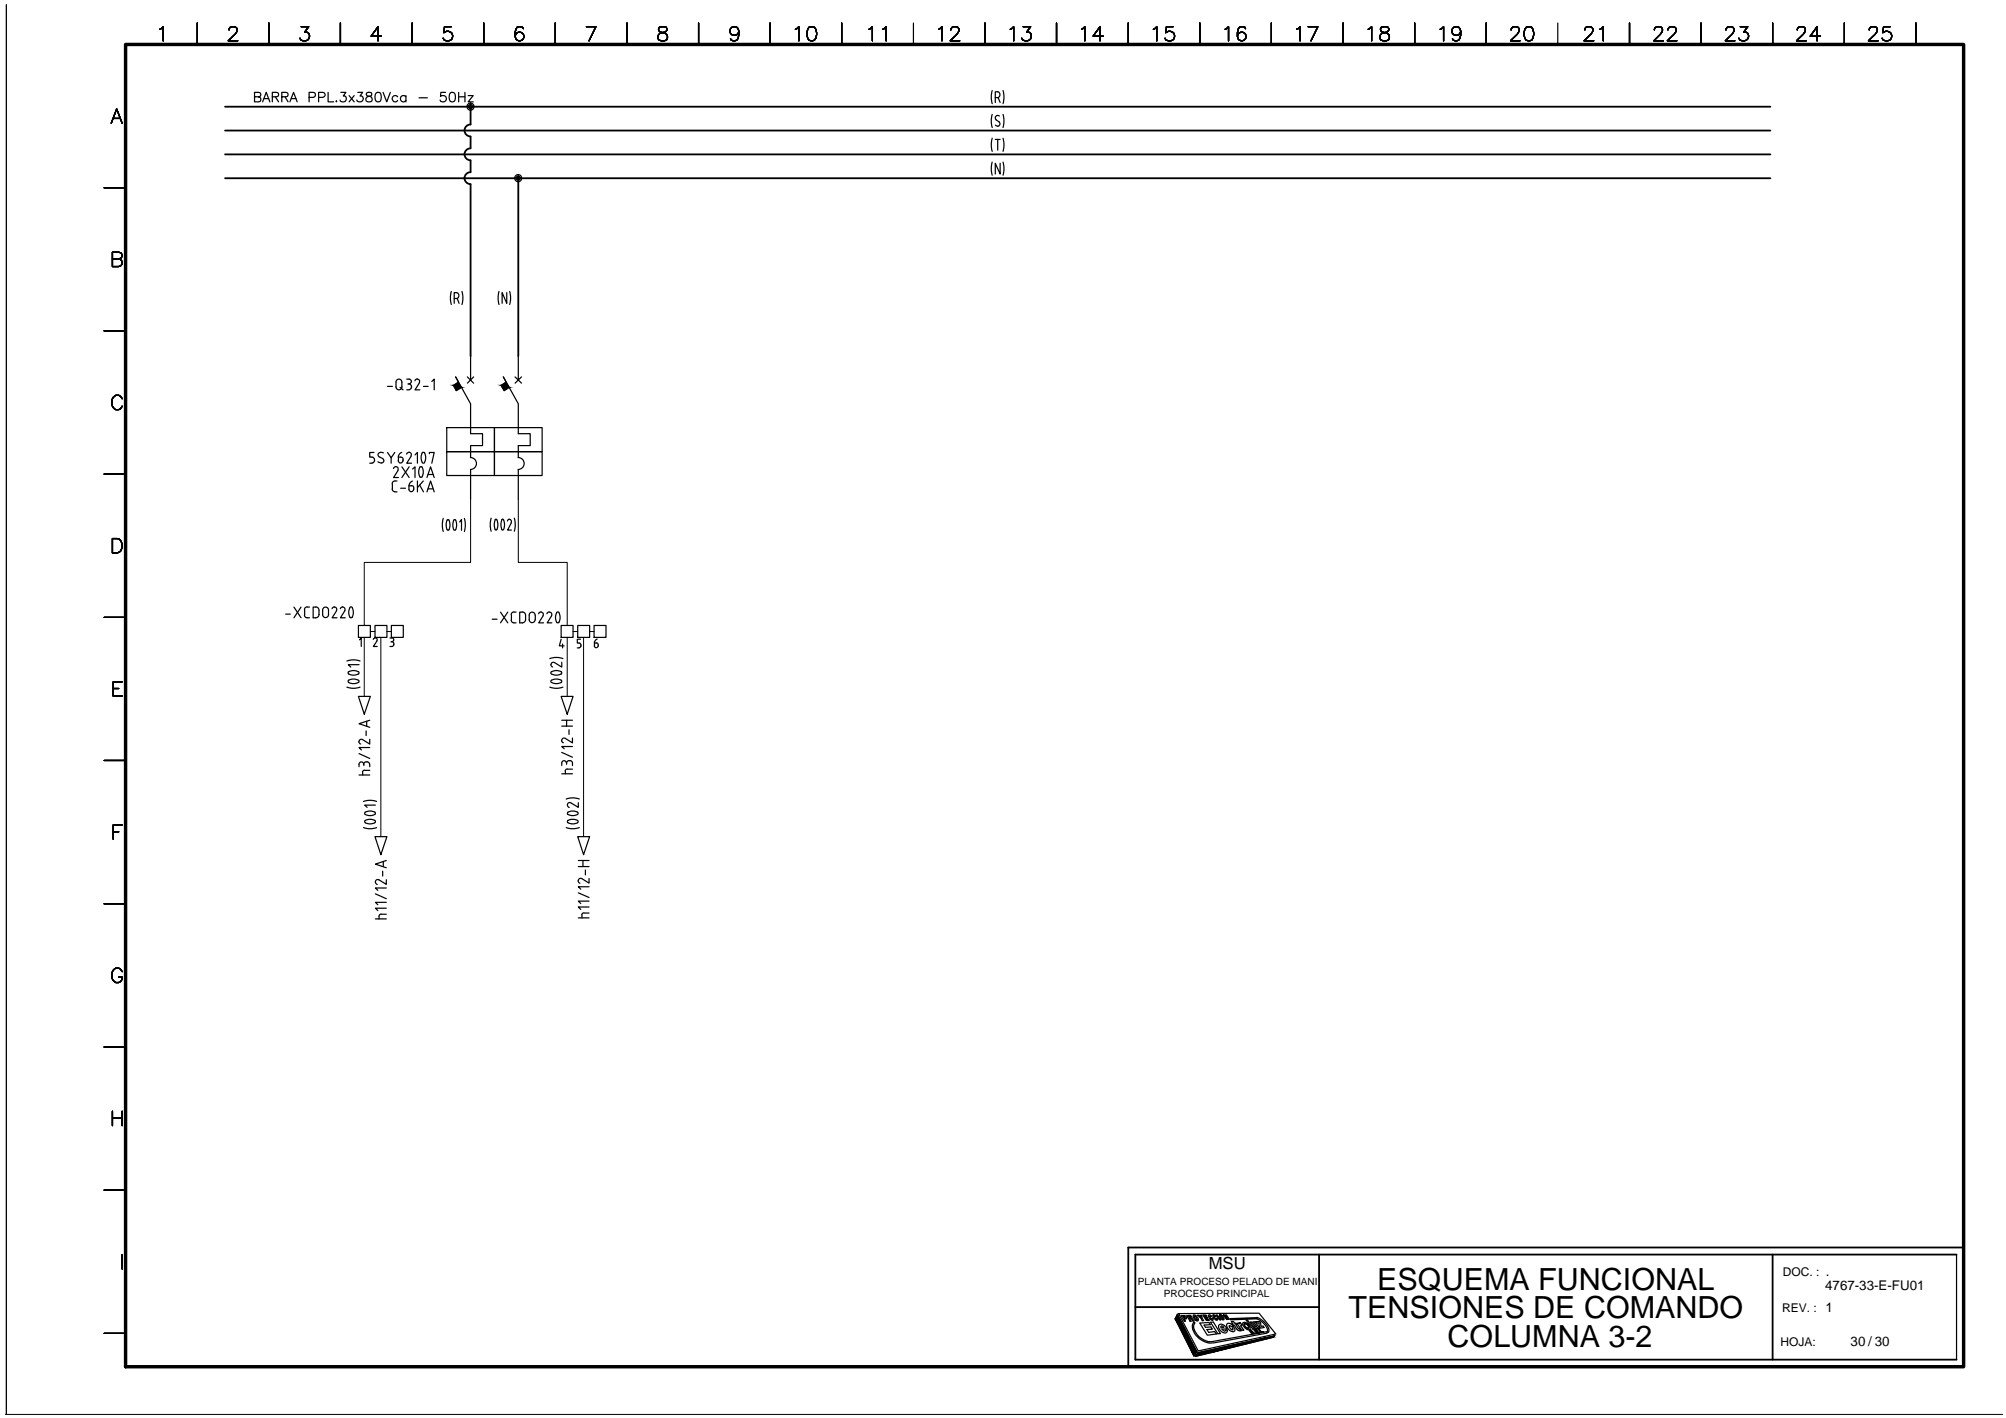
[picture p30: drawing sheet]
<svg xmlns="http://www.w3.org/2000/svg" width="420mm" height="297mm" viewBox="0 0 420 297" stroke-linecap="round" stroke-linejoin="round" font-family="sans-serif">
<defs><g id="words">
<g font-size="6.4">
<text x="288.5" y="270.1">ESQUEMA FUNCIONAL</text>
<text x="282.5" y="276.1">TENSIONES DE COMANDO</text>
<text x="303.2" y="282.2">COLUMNA 3-2</text>
</g>
<text font-size="3.5" x="253.2" y="265.7">MSU</text>
<g font-size="2.8">
<text x="382.3" y="270.3">4767-33-E-FU01</text>
<text x="387.6" y="282">30 / 30</text>
</g>
<g font-size="2.5">
<text x="373.4" y="267.3">DOC. : .</text>
<text x="373.3" y="274.8">REV. : 1</text>
<text x="372.9" y="281.9">HOJA:</text>
</g>
<g font-size="2.1">
<text x="238.4" y="269.2">PLANTA PROCESO PELADO DE MANI</text>
<text x="243.8" y="271.7">PROCESO PRINCIPAL</text>
</g>
</g></defs>
<path d="M98.6 104.6v13.2h-22.3v13.2M108.6 104.6v13.2h10.2v13.2M76.3 133.5v12.4M77.6 132.3h.9M79.8 133.5v41.8M81 132.3h1M118.8 133.5v12.4M120 132.3h1M122.2 133.5v41.8M123.5 132.3h.9M1.2 296.3h.1v-295.3v295.3h418.2" fill="none" stroke="#000" stroke-width=".21"/>
<g fill="none" stroke="#000" stroke-width=".38">
<path d="M47.1 22.4h323.7M47.1 27.3h323.7M47.1 32.3h323.7M47.1 37.3h323.7M98.6 33.6l-.1 2.5a1.25 1.25 0 0 0-1.2 1.2 1.25 1.25 0 0 0 1.2 1.3l.1 36M98.6 28.6l-.1 2.5a1.25 1.25 0 0 0-1.2 1.2 1.25 1.25 0 0 0 1.2 1.3M98.6 22.4l-.1 3.7a1.25 1.25 0 0 0-1.2 1.2 1.25 1.25 0 0 0 1.2 1.3M108.6 37.3v37.3M237.8 273.8h38.5M276.3 262.8v22M371.3 262.8v22M409.8 262.8h-172v22h172"/>
<path d="M411.3 261.3h-175v25"/>
</g>
<g fill="none" stroke="#000" stroke-width=".25">
<path d="M33.5 6.1l.7-.5v3M41.3 4.8v4.5M48 6.3a.65 .65 0 0 1 .5-.7h.6a.71 .71 0 0 1 .4 1.1l-1.7 1.9h2M56.3 4.8v4.5M63.1 5.6h1.6l-.9 1.1a.96 .96 0 0 1 1.1 1.1 .96 .96 0 0 1-1.4 .8l-.4-.2-.3-.4M68.7 19.3v2h1.2M71.3 4.8v4.5M71.4 19.3h1l-.5 .8a.67 .67 0 0 1 .6 .9 .67 .67 0 0 1-1.1 .3l-.2-.3M74.9 19.3h1.1l-.6 .8a.64 .64 0 0 1 .7 .8 .64 .64 0 0 1-.9 .4l-.4-.1-.1-.2M76.8 19.4l-.1 .4 .3 .3a.72 .72 0 0 1 .8 .3 .72 .72 0 0 1 0 .9h-1a.59 .59 0 0 1-.1-.7 .59 .59 0 0 1 .5-.4l.4-.1a.44 .44 0 0 0 .2-.7zM78.8 19.4a.64 .64 0 0 1 1 .3 1.83 1.83 0 0 1-.2 1.6 .68 .68 0 0 1-1-.3 1.66 1.66 0 0 1 .2-1.6zM79.9 7.6h-2.2l1.5-2v3"/>
<path d="M80.2 19.3l.8 2 .8-2M86.3 4.8v4.5M93.3 19.3h-1v.9a.7 .7 0 0 1 1 0 .7 .7 0 0 1-.1 1 .7 .7 0 0 1-1-.2M94.3 19.4a.68 .68 0 0 1 1 .3 1.32 1.32 0 0 1-.5 1.6h-.2a1.08 1.08 0 0 1-.4-1.6zM94.5 5.6h-1.4l-.1 1.3a1.05 1.05 0 0 1 1.6 0 1.05 1.05 0 0 1-.3 1.5 1.05 1.05 0 0 1-1.5-.4M96.1 19.3v2M97.4 19.3v2M101.3 4.8v4.5M109.6 6a.87 .87 0 0 0-.8-.4 .87 .87 0 0 0-.8 .5 2.1 2.1 0 0 0 .3 2.3 .93 .93 0 0 0 1.4-.4 .93 .93 0 0 0-.7-1.3 .93 .93 0 0 0-1.1 .9M116.3 4.8v4.5M122.8 5.6h2l-1.4 3M131.3 4.8v4.5"/>
<path d="M138.1 5.7a.6 .6 0 0 0 .3 1 1.19 1.19 0 0 1 1.4 1.3l-.1 .3a1.23 1.23 0 0 1-1.9-.3 .93 .93 0 0 1 .9-1.1l.5-.2a.64 .64 0 0 0 .3-1l-.4-.1zM146.3 4.8v4.5M154.7 6.6a.93 .93 0 0 1-1.3 .7 .93 .93 0 0 1-.3-1.4 .93 .93 0 0 1 1.5 .1 2.77 2.77 0 0 1-.3 2.4 .94 .94 0 0 1-1.3-.3M161.3 4.8v4.5M166.6 6.1l.7-.5v3M169.4 5.7a1.02 1.02 0 0 1 1.5 .4 2.26 2.26 0 0 1-.3 2.3 .98 .98 0 0 1-1.4-.4 2.39 2.39 0 0 1 .2-2.3zM176.3 4.8v4.5M182 6.1l.7-.5v3M184.9 6.1l.7-.5v3M191.3 4.8v4.5M196.6 6.1l.7-.5v3M199.2 6.3l.1-.5a.95 .95 0 0 1 1.6 .3v.3l-.4 .8-1.5 1.4h2"/>
<path d="M206.3 4.8v4.5M207.8 19l-.2 1.3 .2 1.4M209 19.2a.63 .63 0 0 1 .4 .6 .63 .63 0 0 1-.4 .6M209 19.2h-.5v2.3M210.1 19l.2 1.3-.2 1.4M211.6 6.1l.7-.5v3M214.3 5.6h1.6l-.9 1.1a.95 .95 0 0 1 1 1.1 .95 .95 0 0 1-1.3 .8l-.4-.2-.3-.4M221.3 4.8v4.5M226.5 6.1l.7-.5v3M231.1 7.6h-2.1l1.4-2v3M236.3 4.8v4.5M241.6 6.1l.7-.5v3"/>
<path d="M245.7 5.6h-1.4l-.1 1.3a1.06 1.06 0 0 1 1.5-.1 1.06 1.06 0 0 1-.1 1.6 1.06 1.06 0 0 1-1.6-.4M251.3 4.8v4.5M256.6 6.1l.7-.5v3M260.9 6a.88 .88 0 0 0-1.3-.3 2.77 2.77 0 0 0-.3 2.4 .91 .91 0 0 0 1.5 .2 .91 .91 0 0 0-.4-1.5 .91 .91 0 0 0-1.2 .8M266.3 4.8v4.5M271.6 6.1l.7-.5v3M274 5.6h2l-1.4 3M281.3 4.8v4.5M286.6 6.1l.7-.5v3M289.3 5.7a.61 .61 0 0 0 .3 1 1.2 1.2 0 0 1 1.4 1.3l-.1 .3a1.23 1.23 0 0 1-1.9-.3 .93 .93 0 0 1 .9-1.1l.6-.2a.61 .61 0 0 0 .2-1l-.4-.1zM296.3 4.8v4.5M301.6 6.1l.8-.5v3"/>
<path d="M306 6.6a.93 .93 0 0 1-1.3 .8 .93 .93 0 0 1-.4-1.4 .93 .93 0 0 1 1.5 0 2.59 2.59 0 0 1-.3 2.4 .94 .94 0 0 1-1.3-.3M311.3 4.8v4.5M316.5 6.3l.2-.5a.95 .95 0 0 1 1.5 .3v.3l-.4 .8-1.4 1.4h2M319.7 5.7a.98 .98 0 0 1 1.4 .4 2.39 2.39 0 0 1-.3 2.3 1.02 1.02 0 0 1-1.4-.4 2.26 2.26 0 0 1 .3-2.3zM326.3 4.8v4.5M331.9 6.3a.65 .65 0 0 1 .6-.7h.6a.71 .71 0 0 1 .4 1.1l-1.7 1.9h2M335.1 6.1l.7-.5v3M341.3 4.8v4.5M346.5 6.3a.65 .65 0 0 1 .6-.7h.6a.71 .71 0 0 1 .4 1.1l-1.7 1.9h2M349.3 6.3l.2-.5a.95 .95 0 0 1 1.6 .3v.3l-.4 .8-1.5 1.4h2M356.3 4.8v4.5M361.5 6.3l.2-.5a.95 .95 0 0 1 1.5 .3v.3l-.4 .8-1.4 1.4h2"/>
<path d="M364.5 5.6h1.6l-.9 1.1a.96 .96 0 0 1 1.1 1.1 .96 .96 0 0 1-1.4 .8l-.4-.2-.3-.4M371.3 4.8v4.5M376.4 6.3a.65 .65 0 0 1 .6-.7h.6a.71 .71 0 0 1 .4 1.1l-1.7 1.9h2M381.3 7.6h-2.1l1.4-2v3M386.3 4.8v4.5M391.5 6.3a.65 .65 0 0 1 .6-.7h.6a.71 .71 0 0 1 .4 1.1l-1.8 1.9h2.1M395.9 5.6h-1.4l-.2 1.3a1.06 1.06 0 0 1 1.6-.1 1.06 1.06 0 0 1-.1 1.6 1.06 1.06 0 0 1-1.6-.4M401.3 4.8v4.5M21.8 39.3h4.5M23.3 25.8l1.1-3 1.2 3M23.7 24.8h1.5M53.3 20.3l1.2-.1 .1-.3-.1-.4-.3-.2h-.9v2h.9l.3-.1 .1-.5-.4-.4"/>
<path d="M55 21.3l.8-2 .7 2M55.3 20.7h1M57 20.3l1.2-.1 .1-.3v-.4l-.4-.2h-.9v2M57.7 20.3l.6 1M59 20.3l1.2-.1 .1-.3v-.4l-.4-.2h-.9v2M59.7 20.3l.6 1M60.7 21.3l.8-2 .7 2M61 20.7h1M64.7 20.4l1.2-.1 .2-.3-.1-.5-.4-.2h-.9v2M66.7 20.4h.9a.55 .55 0 0 0 .4-.9l-.4-.2h-.9v2M70.4 21.3h.1zM73.1 20l1.1 1.3"/>
<path d="M74.2 20l-1.1 1.3M83.3 20.3a.64 .64 0 0 0-1-.1 .64 .64 0 0 0 0 .9 .64 .64 0 0 0 1-.1M85 20.3a.64 .64 0 0 0-.9-.1 .64 .64 0 0 0 0 .9 .64 .64 0 0 0 .9-.1M85 20v1.3M87.8 20.5h1.7M96.1 20.3h1.3M98.1 20h1l-1 1.3h1M207.8 24l-.2 1.3 .2 1.4M207.8 29l-.2 1.3 .2 1.4M207.8 34l-.2 1.3 .2 1.4M208.5 20.4h.5M208.5 29.2h1"/>
<path d="M208.5 26.2l.6 .3M208.8 24.2l.5 .1M208.9 24.2a.51 .51 0 0 0-.4 .4 .51 .51 0 0 0 .2 .5l.6 .4M209 29.2v2.3M209.1 20.4l.4 1.1M209.2 25.5l.2 .3a.47 .47 0 0 1-.4 .6M209.5 34.2v2.2l-1-2.2v2.2M210.1 24l.2 1.3-.2 1.4M210.1 29l.2 1.3-.2 1.4M210.1 34l.2 1.3-.2 1.4M23.6 54.2l1.7-.1a.68 .68 0 0 0 0-1.1l-1.7-.2v3h1.3a.81 .81 0 0 0 .7-.8 .81 .81 0 0 0-.7-.8M21.8 69.3h4.5"/>
<path d="M85.2 79.4h.5M85.7 79.4a.49 .49 0 0 1 .5 .5 .49 .49 0 0 1-.5 .5M87.4 79.4l.4 .3v.5M87.4 79.4l-.5 .4M90.4 79.9l.5-.5v2.3M94.5 61l-.2 1.4 .2 1.4M95.1 62.5h.5M95.6 61.3a.63 .63 0 0 1 .5 .6 .63 .63 0 0 1-.5 .6M95.6 61.3h-.5v2.2M95.8 62.5l.4 1M96.8 61l.2 1.4-.2 1.4M97.9 79l1.3 1.3"/>
<path d="M98.6 74.6v5M99.2 79l-1.3 1.3M104.5 61l-.2 1.4 .2 1.4M106.1 61.3v2.2l-.9-2.2v2.2M106.7 61l.2 1.4-.2 1.4M107.9 79l1.3 1.3M108.6 74.6v5M109.2 79l-1.3 1.3M21.8 99.3h4.5M25.6 83.5a1.11 1.11 0 0 0-1.3-.7 1.11 1.11 0 0 0-.9 1.1 1.34 1.34 0 0 0 .3 1.5 1.34 1.34 0 0 0 1.5 .3l.4-.6M77.4 97h.5M77.9 95.8a.62 .62 0 0 1 .6 .6 .62 .62 0 0 1-.6 .6"/>
<path d="M78.3 94.8h-.9v1h.5M79.5 95.7l.7 .4M79.7 94.8a.49 .49 0 0 0-.5 .4 .49 .49 0 0 0 .2 .5M79.7 94.7l.6 .2M80.1 96.1a.51 .51 0 0 1 .2 .7 .51 .51 0 0 1-.7 .1l-.4-.2M81.2 94.8l.7 1.1 .8-1.1M81.2 80.9h1M81.9 95.9v1.1M82.4 98.1a.5 .5 0 0 1 .7-.3 .5 .5 0 0 1 .2 .7M82.9 80.1v.9a.61 .61 0 0 0 .7 .7 .61 .61 0 0 0 .6-.7v-.9M83.4 98.6l-1 1.4h1.1M83.4 96.5a.53 .53 0 0 0 .7 .5 .53 .53 0 0 0 .3-.7 .45 .45 0 0 0-.5-.5h-.4v.7"/>
<path d="M83.8 81.2l.6 .5M84.2 94.8a1.12 1.12 0 0 0-.8 1M84.2 80a.61 .61 0 0 0-.6-.6 .61 .61 0 0 0-.7 .6M84.2 97.8l1.5 2.2M85.2 95.1a.5 .5 0 0 1 .6-.3 .5 .5 0 0 1 .3 .7M85.2 81.7h.5M85.4 80.4h.3M85.7 80.4l.4 .3 .1 .2M85.7 97.8l-1.5 2.2M86.1 95.5l-.9 1.5h1M86.2 81.1l-.3 .5h-.2M86.2 80.9v.3"/>
<path d="M86.4 98.3l.5-.5v2.2M86.9 95.3l.5-.5v2.2M87.9 80.2l-1 1.5h1M88.4 97.9a2.1 2.1 0 0 1 0 2M88.4 96.9l.3 .1 .2-.1M88.4 97.9l-.2-.2a1.53 1.53 0 0 0 0 2.3l.2-.1M88.4 96.9a1.7 1.7 0 0 1 .3-2.2l.2 .2 .2 .4a2.1 2.1 0 0 1-.2 1.6M88.7 80.9h1M89.7 99.4h1M89.9 95v-.2h1l-.5 2.2M93.6 94.6h10v5h-10zM93.6 89.6h10v5h-10z"/>
<path d="M96.7 81.2l-1.1 .6-.6-1.1 1-.6-.6-1.1 3.2 5.6v6.2h2.5v2.5h-2.5l-.1 2.5a1.25 1.25 0 0 1 1.3 1.3 1.25 1.25 0 0 1-1.3 1.2l.1 6.3M103.6 94.6h10v5h-10zM103.6 89.6h10v5h-10zM106.7 81.2l-1.1 .6-.6-1.1 1-.6-.6-1.1 3.2 5.6v6.2h2.5v2.5h-2.5l-.1 2.5a1.25 1.25 0 0 1 1.3 1.3 1.25 1.25 0 0 1-1.3 1.2l.1 6.3M23.6 112.8h1a1.6 1.6 0 0 1 1 1.5 1.6 1.6 0 0 1-1 1.5h-1zM82.7 103h.5M83.2 100.8h-.8a1.88 1.88 0 0 0 0 2.1l.3 .1M83.9 102.3h1M86.2 101.8h-.5v.7a.49 .49 0 0 0 .4 .5 .49 .49 0 0 0 .5-.5M86.2 101.7a.44 .44 0 0 1 .5 .5M86.4 100.8a1.12 1.12 0 0 0-.7 1M86.7 102.3v.2"/>
<path d="M87.4 100.8v2.2M87.9 101.6l.8 1.4M88.7 100.8l-1.3 1.4M89.4 100l.8-2.2 .7 2.2M89.4 103l.8-2.2 .7 2.2M89.7 102.4h1M92.8 108.6l-.2 1.4 .2 1.3M93.6 109l-.1 .8 .1 1.2M93.7 109l.1-.2a1.75 1.75 0 0 1 0 2.3l-.1-.1M95.4 109l-.2-.2a1.75 1.75 0 0 0 0 2.3l.2-.1M95.4 109l.2 .8-.2 1.2M96.3 109.3l.4-.5v2.3"/>
<path d="M97.3 108.6l.2 1.4-.2 1.3M102.9 108.5l-.2 1.4 .2 1.4M103.7 110.9l.2 .1 .2-.1M103.7 108.9l-.2 .8 .2 1.2M104.1 108.9l-.2-.1-.2 .1M104.1 108.9l.2 .8-.2 1.2M105.1 108.9l-.2 1.2a.81 .81 0 0 0 .4 .9 1.75 1.75 0 0 0 .2-2.1M105.5 108.9l-.2-.1-.2 .1M106.7 108.8l-.4 .3M106.7 108.8l.3 .1 .1 .5-.8 1.6h.8M107.7 108.5l.2 1.4-.2 1.4M21.8 129.3h4.5"/>
<path d="M59.8 128.7h1M61.6 127.2l1.4 2.2M63 127.2l-1.4 2.2M63.8 128.8l.3 .5 .7 .1M63.8 127.7v1.2M64.3 127.1l-.2 .1-.3 .5M64.4 127.2h.4M66.1 127.1a.7 .7 0 0 1 .7 .7M66.1 127.2h-.5v2.2a.95 .95 0 0 0 1.2-.4v-.3M66.8 127.8v.9M67.6 127.8v1a.61 .61 0 0 0 .6 .6 .61 .61 0 0 0 .6-.6v-1M68.8 127.8a.61 .61 0 0 0-.6-.6 .61 .61 0 0 0-.6 .6"/>
<path d="M70.1 127.2l.3 .1 .1 .5-.9 1.6h1M70.1 127.1l-.6 .4M71.8 127.2l.4 .2v.5M71.8 127.1l-.5 .4M72.2 127.9l-.9 1.5h1M72.7 138.5l1.3-.3 1.4 .3M73.3 127.3a2.1 2.1 0 0 0 0 2M73.8 127.3a1.7 1.7 0 0 1-.3 2.1l-.2-.1M73.8 127.3l-.3-.2-.2 .2M75.1 131h2.5v2.5h-2.5zM75.2 139.2h-2.2l.5 .5M75.3 134l.4-.4v1.8"/>
<path d="M78.5 131h2.5v2.5h-2.5zM78.6 133.6l-.4 .3M78.6 133.6l.4 .2-.1 .4M79 134.2l-.8 1.2h.8M81.7 133.6h.4M81.7 135.4h.4M81.9 134.5h.2M82 131h2.5v2.5h-2.5zM82.1 133.6a.4 .4 0 0 1 .4 .4 .4 .4 0 0 1-.4 .4 .52 .52 0 0 1 .4 .5 .52 .52 0 0 1-.4 .5M103.1 129.7h1M104.8 128.2l1.6 2.3M106.4 128.2l-1.6 2.3"/>
<path d="M107.1 129.9l.3 .5 .7 .1M107.1 128.8v1.1M107.6 128.2l-.2 .1-.3 .5M107.7 128.2h.4M109.4 128.2a.7 .7 0 0 1 .7 .7M109.4 128.2h-.5v2.3a.95 .95 0 0 0 1.1-.5l.1-.2M110.1 128.9v.9M110.8 129.8a.61 .61 0 0 0 .7 .6 .61 .61 0 0 0 .6-.6M112.1 128.8a.61 .61 0 0 0-.6-.6 .61 .61 0 0 0-.7 .6v1M112.1 128.9v.9M113.3 128.2l.4 .3v.5M113.3 128.2l-.5 .4"/>
<path d="M113.8 129l-1 1.5h1M115.1 128.2l-.6 .4M115.1 128.2l.4 .3v.5M115.2 138l1.3-.3 1.4 .3M115.4 139.2l.4 .5M115.5 129l-.9 1.5h1M116.2 138.8h-.5l-.3 .4M116.6 128.4a2.1 2.1 0 0 0 0 1.9M117.1 128.4a1.7 1.7 0 0 1-.3 2.1l-.2-.2M117.1 128.3l-.3-.1-.2 .1M117.5 131h2.5v2.5h-2.5zM117.5 133.9l-.3 1.4h1"/>
<path d="M117.7 138.7v1l-1.5-.9M117.8 134.9v.8M120.9 135.7h.4M121 131h2.5v2.5h-2.5zM121.3 134.7l.4 .4M121.6 133.9h-.7v.8h.4M121.7 135.3l-.4 .4M121.7 135.1v.2M124.4 131h2.5v2.5h-2.5zM124.5 135.3a.4 .4 0 0 0 .4 .4 .4 .4 0 0 0 .4-.4M124.9 134.7l.3 .1 .1 .3M124.9 134.7h-.4v.6"/>
<path d="M125.1 133.9l-.4 .3-.2 .5M125.3 135.1v.2M21.8 159.3h4.5M23.7 144.2h1.2M25.6 142.8h-1.9v3h1.9M72.7 143.9l1.3 .3 1.4-.3M73 143a2.1 2.1 0 0 0 2 0M73 141.2a2.1 2.1 0 0 0 2 0M75 142.5a1.96 1.96 0 0 0-2.1 .1l.1 .4M75 140.7a1.96 1.96 0 0 0-2.1 .1l.1 .4M75.1 142.5l.1 .2-.1 .3M75.1 140.7l.1 .2-.1 .3"/>
<path d="M75.1 145.9h2.5l-1.3 3.7zM75.2 155.3l.3 .6M75.2 157.9l2.2 1M75.9 154.9h-.5l-.2 .4M76.7 153.1v1M76.8 151.1v1M77.4 156.6h-2.2l.5 .5M77.4 154.9v1l-1.4-1M77.4 150.9l-2.2 .7 2.2 .8M115.2 143.9l1.3 .3 1.4-.3M115.5 142.5l-.1 .2 .1 .3M115.5 140.7l-.1 .2 .1 .3"/>
<path d="M115.5 143a2.1 2.1 0 0 0 2 0M115.5 142.5a1.7 1.7 0 0 1 2.2 .2l-.2 .3M115.5 141.2a2.1 2.1 0 0 0 2 0M115.5 140.7a1.7 1.7 0 0 1 2.2 .2l-.2 .3M117.5 145.9h2.5l-1.2 3.7zM117.6 155.1l.4 .5M117.7 159.9v.5M117.7 157.6l2.2 1M117.7 152.1h2.2M117.7 150.9h2.2M117.7 159.8a.49 .49 0 0 1 .4-.5 .49 .49 0 0 1 .5 .5 .65 .65 0 0 1 .7-.5 .65 .65 0 0 1 .6 .5M118.4 154.7h-.5l-.2 .4"/>
<path d="M118.7 150.9v1.2M118.7 159.9v.2M119.2 152.9v.9M119.9 156.4h-2.2l.5 .4M119.9 154.6v1l-1.5-.9M119.9 159.9v.5M23.7 174.2h1.2M25.6 172.8h-1.9v3M75.2 162.3h2.2M75.2 160.1v.5M75.2 160.1a.49 .49 0 0 1 .5-.5 .49 .49 0 0 1 .5 .5 .63 .63 0 0 1 .6-.5 .63 .63 0 0 1 .6 .5M76 161.8v.5"/>
<path d="M76.1 173.4l1.4 .2 1.4-.2M76.1 167.9l1.4-.3 1.4 .3M76.2 160.1v.3M76.4 161.3l-.4 .3-.1 .2M76.4 161.4h1M76.5 172.4l-.1-.4a1.66 1.66 0 0 1 2.2 .1l-.1 .3M76.5 170.6l-.1-.4a1.66 1.66 0 0 1 2.2 .2l-.1 .2M76.5 172.3a2.1 2.1 0 0 0 2 0M76.5 170.6a2.1 2.1 0 0 0 2 0M77.4 160.1v.5M78.5 175.3h2.5l-1.2 3.7zM78.6 168.7h-2.2l.5 .4"/>
<path d="M117.7 162.1h2.2M118.4 161.5v.6M118.6 173.4l1.4 .2 1.3-.2M118.6 167.4l1.4-.3 1.3 .3M118.8 161.1l-.4 .2v.2M118.8 161.1h1.1M119 172.4l-.1-.4a1.66 1.66 0 0 1 2.2 .1l-.1 .3M119 170.6l-.1-.4a1.66 1.66 0 0 1 2.2 .2l-.1 .2M119 172.3a2.1 2.1 0 0 0 2 0M119 170.6a2.1 2.1 0 0 0 2 0M119.6 168.2a.52 .52 0 0 0-.8 .3 .52 .52 0 0 0 .4 .6M121 175.3h2.5l-1.3 3.7z"/>
<path d="M121.1 168.1v1l-1.5-.9M21.8 189.3h4.5M78.6 192.5h2.3M78.6 187.2l2.3 1.1M79.4 191.9v.6M80.2 182.5v1M80.3 180.5v1M80.9 191.5h-1.1l-.4 .2v.2M80.9 190.2h-2.3l.5 .6M80.9 189h-2.3l.5 .5M80.9 186h-2.3l.5 .5M80.9 184.3v1l-1.5-1a.52 .52 0 0 0-.8 .3 .52 .52 0 0 0 .4 .7"/>
<path d="M80.9 180.3l-2.3 .7 2.3 .8M121.1 184.5l.4 .5M121.1 192.3h2.3M121.1 187l2.3 1M121.1 181.5h2.3M121.1 180.3h2.3M121.9 191.7v.6M122.1 180.3v1.2M122.3 191.2l-.4 .2-.1 .3M122.3 191.3h1.1M122.6 182.2v1.1M123.4 190h-2.3l.5 .5"/>
<path d="M123.4 188.8h-2.3l.5 .5M123.4 185.8h-2.3l.5 .5M123.4 184v1l-1.7-1-.5 .2-.1 .3M21.8 219.3h4.5M25.6 203.5a1.11 1.11 0 0 0-1.3-.7 1.11 1.11 0 0 0-.9 1.2 1.3 1.3 0 0 0 .3 1.4 1.3 1.3 0 0 0 1.5 .3l.4-.6v-.4h-.7M23.6 232.8v3M23.6 234.2h2M25.6 232.8v3M21.8 249.3h4.5M21.8 279.3h4.5M25.6 262.8v3M246.6 275.3l4.1 7.9-.6 .9-4-7.8z"/>
<path d="M246.9 275.2l16.8-.1 3.5 4.3-16.2 3.6zM247.4 275.6h.6a.38 .38 0 0 1 .5 .2 .38 .38 0 0 1-.2 .5h-.3l.3 .5h-.3zM247.7 275.8h.3l.2 .3h-.2zM248.2 276.1h.1M249.1 275.7l.2 .1v.3M249.1 275.7h-.2l.2 .4h.2M249.6 276.1l.2 .2M249.6 276.1l-.2-.5h-.8l.7 1.2M249.8 276.3l.3 .4h-.2l-.4-.5h-.3l.3 .6h-.3M250 275.5a.87 .87 0 0 1 .8 1.2l-.4-.1-.2-.3a.61 .61 0 0 1-.2-.8zM250.2 275.7a.78 .78 0 0 1 .5 .9l-.5-.5zM250.8 275.5h.3l.4 .4v-.4h.2l.1 .6 .3 .5h-.3l-.2-.4z"/>
<path d="M251.3 277.2l1.9-.2 .3 .5-1.3 .1 .3 .4h1.1l.3 .4-1.1 .1 .4 .6 1.2-.2 .4 .5-1.9 .3zM251.9 275.5h.7l.1 .2h-.4l.2 .2h.3l.2 .2h-.4l.2 .3h.4l.1 .2h-.6zM253.5 277l.6-.1 1.5 2.5h-.5zM253.7 275.7l.1 .1M253.7 275.7a.3 .3 0 0 0-.3-.3 .3 .3 0 0 0-.3 .4l.4 .6a.28 .28 0 0 0 .3 .2 .28 .28 0 0 0 .3-.2l-.1-.3M253.8 275.8l-.5-.2 .5 .8 .2-.3M254.7 275.5h.3l.7 1h-.3zM254.9 276.1h.1a.29 .29 0 0 1-.1 .5 .29 .29 0 0 1-.4-.2l-.3-.3a.41 .41 0 0 1 0-.7l.5 .4-.4-.2 .2 .5 .3 .3v-.3h.1M255.4 277.5a1.22 1.22 0 0 1 1.6 .8l-1 .2 .2 .2a.25 .25 0 0 0 .3 .2 .25 .25 0 0 0 .2-.3h.4a.61 .61 0 0 1-.4 .6 .61 .61 0 0 1-.7-.2 1.1 1.1 0 0 1-.6-1.5zM255.5 275.5a.72 .72 0 0 1 .7 .2 .72 .72 0 0 1 .1 .8l-.6-.4zM255.7 275.5a.64 .64 0 0 1 .4 .8l-.3-.3zM255.7 277.9l.4-.1 .2 .3-.6 .1z"/>
<path d="M256.3 275.5l.1-.1 .6 .5-.3-.4 .2-.1 .6 1h-.2l-.6-.5 .4 .5h-.2zM257 277.3a1.12 1.12 0 0 1 1.4 .5l-.5 .1-.3-.2a.31 .31 0 0 0-.2 .3 .31 .31 0 0 0 .3 .3l.5 .3-.1-.4 .4-.1a.53 .53 0 0 1 0 .8 .53 .53 0 0 1-.8-.1 1.3 1.3 0 0 1-.7-1.5zM259.1 278.5l.6 .3M259.4 278.3l-.6-.8h.3l-.3-.3h-.1l-.4-.4-.4 .1 .3 .7 .2-.1 .8 1.1M259.4 278.3l.2 .1M259.6 277.3l-.1-.1h-.4l1 1.5 .4-.1-.6-.8v-.2h.2M259.6 277.3h.1M259.6 277.3l.2-.2 .3 .5M259.6 278.4l.3 .4h-.2M260.1 277.6h.1M260.4 277a1.19 1.19 0 0 1 1.3 1.5 1.2 1.2 0 0 1-1.3-1.4zM260.6 277.4a.74 .74 0 0 1 .9 .9l-.5-.2-.3-.3z"/>
<path d="M261 276.5h.3l1.4 1.9h-.3zM261.6 278.6h.5l.1 .2-.4-.1 .6 .2 .2 .3-.1 .2h-.3l-.2-.3 .4 .1-.5-.1zM261.9 276.9h.3l.9 1.1 .1-.2-.7-.9h.4l.9 1.3-.3 .1-.1-.2v.2h-.4zM261.9 278.5h.1M262.6 279.3l.3 .1zM262.9 278.5h.1M262.9 278.5l-.1 .1 .3 .2M263 276.9l.8-.1 .2 .3 .1 .7h.5l.2 .3-.8 .1-.2-.4-.1-.7-.5 .1zM263 278.6l.1 .1M263.1 278.6l-.1 .2M263.2 276.2l.2 .1M263.2 278.9h.1"/>
<path d="M263.2 276h.2M263.2 276l-5.6 .2 .1 .3 5.5-.2M263.3 278.6v.1M263.3 278.7l-.4-.3-.3 .2 .6 .7h.2l-.2-.4M263.3 278.8h.1M263.4 276.3a3.4 3.4 0 0 1 2.1 2.5l-.1 .1M263.4 278.8l.3 .4-.2 .1-.2-.3M263.4 278.3h.2l.6 .7 .3 .1h-.4zM263.5 276.1a3.6 3.6 0 0 1 2.3 2.8l-.1 .2M263.6 279.1l.3 .1zM264.4 278.9l.3 .2zM265.4 279l-11.4 2a3.7 3.7 0 0 1-4-3.4l.3-.5-.3-.1a2.46 2.46 0 0 0 .8 3 3.9 3.9 0 0 0 3.4 1.3l11.1-2"/>
<path d="M265.4 278.9h-.1M265.6 279.1l-.3 .1M409.8 262.8v22M251 283.3l16-3.5-.4 .4-16.2 3.9zM253.4 281h.1"/>
<circle cx="98.5" cy="22.3" r=".74"/>
<circle cx="98.5" cy="22.3" r=".44"/>
<circle cx="98.5" cy="22.3" r=".23"/>
<circle cx="108.5" cy="37.3" r=".74"/>
<circle cx="108.5" cy="37.3" r=".44"/>
<circle cx="108.5" cy="37.3" r=".23"/>
</g>
<path d="M26.3 9.3h385v277h-385z" fill="none" stroke="#000" stroke-width=".72"/>
<g fill="#000" stroke="#000" stroke-width=".21">
<path d="M95 80.7h1.4l.3 .5zM95 80.7l1-.6 .4 .6zM105 80.7h1.4l.3 .5zM105 80.7l1-.6 .4 .6zM246.6 275.3l.5 1h-1zM265.4 280.2l1.6-.4-.4 .4zM249.7 283.3h.9l-.5 .8zM251 283.3l-.6 .8zM251 283.3h2.7l-3.2 .8z"/>
<path d="M95 80.7l.2 .5h1.5zM95.2 81.2h1.5l-1.1 .6z"/>
<path d="M105 80.7l.2 .5h1.5zM105.2 81.2h1.5l-1.1 .6z"/>
<path d="M246.1 276.3l4.6 6.9-3.6-6.9zM246.1 276.3l4.6 6.9h-1.1z"/>
<path d="M249.6 283.2l1 .1 .1-.1zM249.6 283.2l1 .1h-.9z"/>
<path d="M253.7 283.3l12.9-3.1h-1.2zM251 283.3l14.4-3.1-11.7 3.1z"/>
</g>
<use href="#words"/>
</svg>
